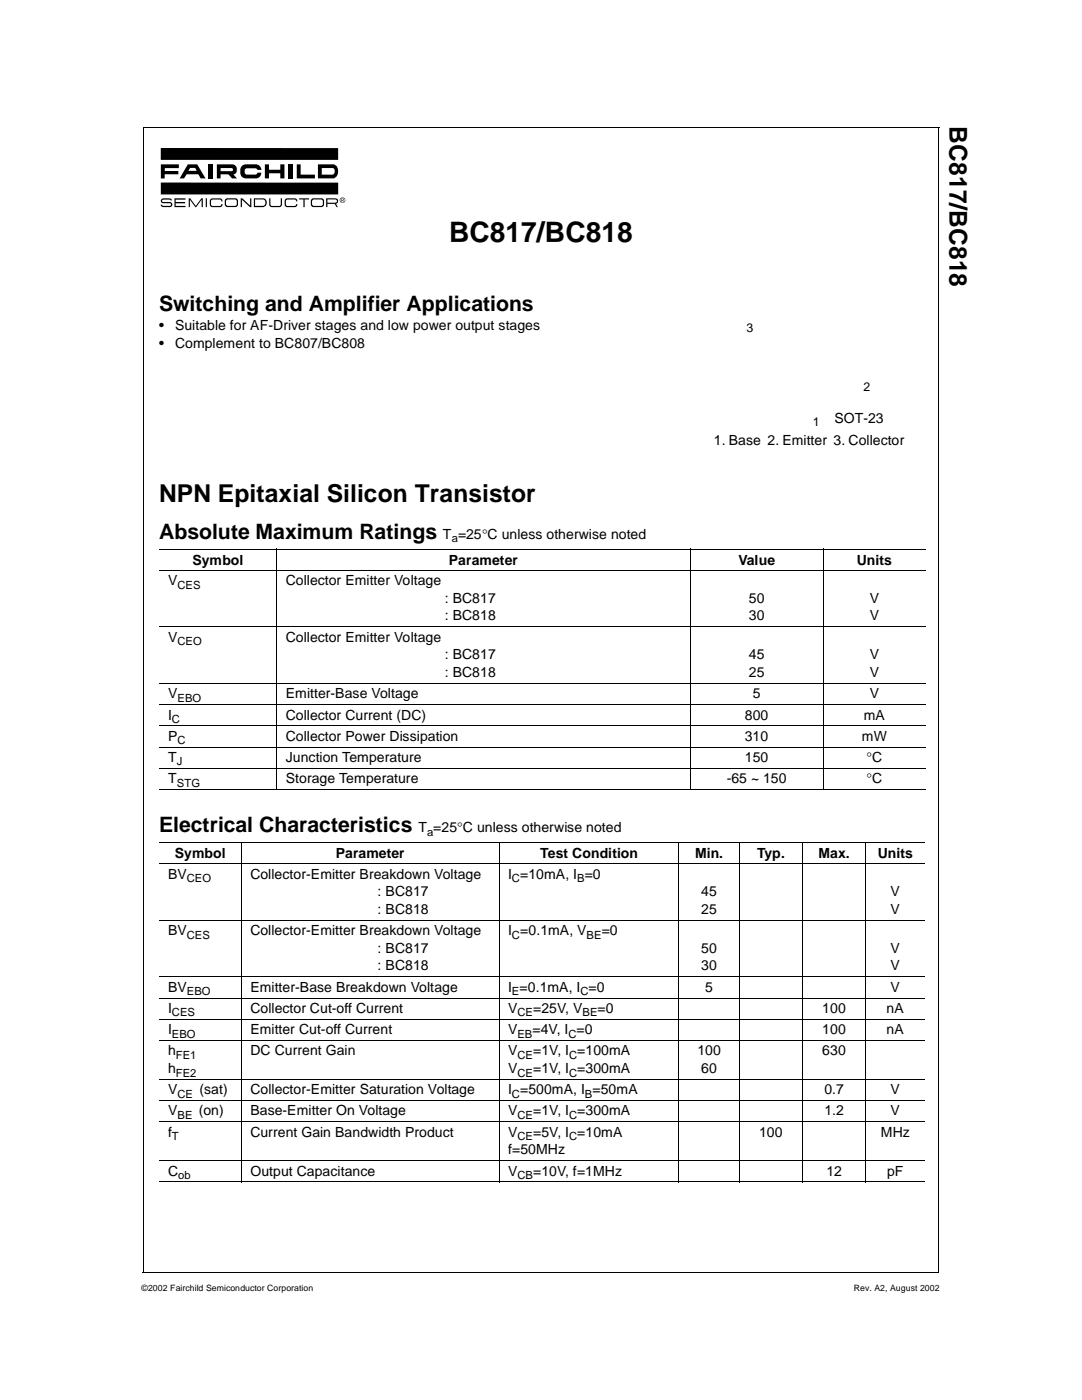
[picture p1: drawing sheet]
<svg xmlns="http://www.w3.org/2000/svg" width="216mm" height="279mm" viewBox="0 0 216 279" stroke-linecap="round" stroke-linejoin="round" font-family="sans-serif">
<defs><g id="words">
<text font-size="5.6" x="89.6" y="48.2">BC817/BC818</text>
<g font-size="4.9">
<text x="189.5" y="25.2" transform="rotate(90 189.5 25.2)">BC817/BC818</text>
<text x="31.7" y="100.2">NPN Epitaxial Silicon Transistor</text>
</g>
<g font-size="4.2">
<text x="31.7" y="62">Switching and Amplifier Applications</text>
<text x="31.7" y="107.5">Absolute Maximum Ratings</text>
<text x="31.7" y="166">Electrical Characteristics</text>
</g>
<g font-size="2.8">
<text x="31.7" y="66">•</text>
<text x="34.9" y="66">Suitable for AF-Driver stages and low power output stages</text>
<text x="31.7" y="69.5">•</text>
<text x="34.9" y="69.5">Complement to BC807/BC808</text>
<text x="142.5" y="88.8">1. Base 2. Emitter 3. Collector</text>
<text x="166.5" y="84.4">SOT-23</text>
<text x="88.4" y="107.5">T =25°C unless otherwise noted</text>
<text x="38.4" y="112.7">Symbol</text>
<text x="89.6" y="112.7">Parameter</text>
<text x="147.3" y="112.7">Value</text>
<text x="170.9" y="112.7">Units</text>
<text x="33.5" y="116.8">V</text>
<text x="57" y="116.8">Collector Emitter Voltage</text>
<text x="88.8" y="120.3">: BC817</text>
<text x="88.8" y="123.8">: BC818</text>
<text x="149.4" y="120.3">50</text>
<text x="149.4" y="123.8">30</text>
<text x="173.6" y="120.3">V</text>
<text x="173.6" y="123.8">V</text>
<text x="33.5" y="128.1">V</text>
<text x="57" y="128.1">Collector Emitter Voltage</text>
<text x="88.8" y="131.6">: BC817</text>
<text x="149.4" y="131.6">45</text>
<text x="173.6" y="131.6">V</text>
<text x="88.8" y="135.1">: BC818</text>
<text x="149.4" y="135.1">25</text>
<text x="173.6" y="135.1">V</text>
<text x="33.5" y="139.4">V</text>
<text x="33.5" y="143.6">I</text>
<text x="57" y="139.4">Emitter-Base Voltage</text>
<text x="57" y="143.6">Collector Current (DC)</text>
<text x="148.6" y="143.6">800</text>
<text x="150.2" y="139.4">5</text>
<text x="172.4" y="143.6">mA</text>
<text x="173.6" y="139.4">V</text>
<text x="33.5" y="147.8">P</text>
<text x="57" y="147.8">Collector Power Dissipation</text>
<text x="148.6" y="147.8">310</text>
<text x="172" y="147.8">mW</text>
<text x="33.5" y="152.1">T</text>
<text x="57" y="152.1">Junction Temperature</text>
<text x="148.6" y="152.1">150</text>
<text x="172.9" y="152.1">°C</text>
<text x="33.5" y="156.3">T</text>
<text x="57" y="156.3">Storage Temperature</text>
<text x="145" y="156.3">-65 ~ 150</text>
<text x="172.9" y="156.3">°C</text>
<text x="83.5" y="166">T =25°C unless otherwise noted</text>
<text x="34.9" y="171.3">Symbol</text>
<text x="67" y="171.3">Parameter</text>
<text x="107.8" y="171.3">Test Condition</text>
<text x="138.7" y="171.3">Min.</text>
<text x="151.1" y="171.3">Typ.</text>
<text x="163.3" y="171.3">Max.</text>
<text x="175.1" y="171.3">Units</text>
<text x="33.5" y="175.3">BV</text>
<text x="50" y="175.3">Collector-Emitter Breakdown Voltage</text>
<text x="75.4" y="178.9">: BC817</text>
<text x="101.4" y="175.3">I =10mA, I =0</text>
<text x="139.9" y="178.9">45</text>
<text x="177.7" y="178.9">V</text>
<text x="75.4" y="182.4">: BC818</text>
<text x="139.9" y="182.4">25</text>
<text x="177.7" y="182.4">V</text>
<text x="33.5" y="186.6">BV</text>
<text x="50" y="186.6">Collector-Emitter Breakdown Voltage</text>
<text x="75.4" y="190.2">: BC817</text>
<text x="101.4" y="186.6">I =0.1mA, V</text>
<text x="120.1" y="186.6">=0</text>
<text x="139.9" y="190.2">50</text>
<text x="177.7" y="190.2">V</text>
<text x="33.5" y="197.9">BV</text>
<text x="50" y="197.9">Emitter-Base Breakdown Voltage</text>
<text x="75.4" y="193.7">: BC818</text>
<text x="101.4" y="197.9">I =0.1mA, I =0</text>
<text x="139.9" y="193.7">30</text>
<text x="140.7" y="197.9">5</text>
<text x="177.7" y="197.9">V</text>
<text x="177.7" y="193.7">V</text>
<text x="33.5" y="202.1">I</text>
<text x="50" y="202.1">Collector Cut-off Current</text>
<text x="101.4" y="202.1">V</text>
<text x="106.4" y="202.1">=25V, V</text>
<text x="119.3" y="202.1">=0</text>
<text x="164.1" y="202.1">100</text>
<text x="176.9" y="202.1">nA</text>
<text x="33.5" y="206.4">I</text>
<text x="50" y="206.4">Emitter Cut-off Current</text>
<text x="101.4" y="206.4">V</text>
<text x="106.3" y="206.4">=4V, I =0</text>
<text x="164.1" y="206.4">100</text>
<text x="176.9" y="206.4">nA</text>
<text x="33.5" y="214.1">h</text>
<text x="33.5" y="210.6">h</text>
<text x="50" y="210.6">DC Current Gain</text>
<text x="101.4" y="214.1">V</text>
<text x="101.4" y="210.6">V</text>
<text x="106.4" y="210.6">=1V, I =100mA</text>
<text x="106.4" y="214.1">=1V, I =300mA</text>
<text x="139.1" y="210.6">100</text>
<text x="139.9" y="214.1">60</text>
<text x="164.1" y="210.6">630</text>
<text x="33.5" y="218.4">V</text>
<text x="39.8" y="218.4">(sat)</text>
<text x="50" y="218.4">Collector-Emitter Saturation Voltage</text>
<text x="101.4" y="218.4">I =500mA, I =50mA</text>
<text x="164.5" y="218.4">0.7</text>
<text x="177.7" y="218.4">V</text>
<text x="33.5" y="226.8">f</text>
<text x="33.5" y="222.6">V</text>
<text x="39.7" y="222.6">(on)</text>
<text x="50" y="222.6">Base-Emitter On Voltage</text>
<text x="50" y="226.8">Current Gain Bandwidth Product</text>
<text x="101.4" y="226.8">V</text>
<text x="101.4" y="222.6">V</text>
<text x="106.4" y="222.6">=1V, I =300mA</text>
<text x="106.4" y="226.8">=5V, I =10mA</text>
<text x="151.5" y="226.8">100</text>
<text x="164.5" y="222.6">1.2</text>
<text x="175.8" y="226.8">MHz</text>
<text x="177.7" y="222.6">V</text>
<text x="101.4" y="230.4">f=50MHz</text>
<text x="33.5" y="234.6">C</text>
<text x="50" y="234.6">Output Capacitance</text>
<text x="101.4" y="234.6">V</text>
<text x="106.4" y="234.6">=10V, f=1MHz</text>
<text x="164.9" y="234.6">12</text>
<text x="177" y="234.6">pF</text>
</g>
<g font-size="2.5">
<text x="149" y="66.3">3</text>
<text x="172.3" y="77.9">2</text>
<text x="162.2" y="85">1</text>
</g>
<g font-size="2.2">
<text x="90.1" y="108.2">a</text>
<text x="35.4" y="117.5">CES</text>
<text x="35.4" y="128.7">CEO</text>
<text x="35.4" y="140">EBO</text>
<text x="34.3" y="144.3">C</text>
<text x="35.4" y="148.5">C</text>
<text x="35.3" y="152.7">J</text>
<text x="35.3" y="157">STG</text>
<text x="85.2" y="166.8">a</text>
<text x="37.3" y="176">CEO</text>
<text x="102.2" y="176">C</text>
<text x="115.1" y="176">B</text>
<text x="37.3" y="187.3">CES</text>
<text x="102.2" y="187.3">C</text>
<text x="117" y="187.3">BE</text>
<text x="34.3" y="202.9">CES</text>
<text x="37.3" y="198.6">EBO</text>
<text x="102.2" y="198.6">E</text>
<text x="103.3" y="202.9">CE</text>
<text x="115.8" y="198.6">C</text>
<text x="116.2" y="202.9">BE</text>
<text x="34.3" y="207.1">EBO</text>
<text x="103.3" y="207.1">EB</text>
<text x="113.5" y="207.1">C</text>
<text x="35.1" y="211.3">FE1</text>
<text x="35.1" y="214.8">FE2</text>
<text x="103.3" y="211.3">CE</text>
<text x="103.3" y="214.8">CE</text>
<text x="113.6" y="211.3">C</text>
<text x="113.6" y="214.8">C</text>
<text x="35.4" y="219.1">CE</text>
<text x="102.2" y="219.1">C</text>
<text x="116.7" y="219.1">B</text>
<text x="34.3" y="227.5">T</text>
<text x="35.4" y="223.3">BE</text>
<text x="103.3" y="223.3">CE</text>
<text x="103.3" y="227.5">CE</text>
<text x="113.6" y="223.3">C</text>
<text x="113.6" y="227.5">C</text>
<text x="35.6" y="235.3">ob</text>
<text x="103.3" y="235.3">CB</text>
</g>
<g font-size="1.7">
<text x="28.2" y="257.6">©2002 Fairchild Semiconductor Corporation</text>
<text x="170.4" y="257.6">Rev. A2, August 2002</text>
</g>
</g></defs>
<path d="M28.6 25.4h158.8M28.6 25.3v228.7M187.3 25.4v228.7M28.5 254h158.8" fill="none" stroke="#000" stroke-width=".2"/>
<path d="M32 29.4h36.9v12h-36.9z" fill="#fff"/>
<g fill="#000">
<path d="M32.1 32.8h3.6v.8h-2.8v.5h2.7v.7h-2.7v.8h-.8zM34.8 39.6h2.2v.2h-1.9v.5h1.8v.3h-1.8v.5h1.9v.2h-2.2zM37.7 39.6h.3l1.1 1.5 1.1-1.5h.3v1.7h-.3v-1.5l-1 1.5h-.2l-1.1-1.5v1.5h-.2zM41.1 39.6h.2v1.7h-.2zM41.6 32.8h.8v2.8h-.8zM48.2 33.2l.5-.3 .3-.1h2.1a1.12 1.12 0 0 1 1.1 1.1h-.8l-.5-.3h-1.9a.7 .7 0 0 0 .3 1.2h1.6l.5-.3h.7a1.08 1.08 0 0 1-1 1.1h-2.1a1.46 1.46 0 0 1-.8-2.4zM52.9 32.8h.8v1.1h2.2v-1.1h.9v2.8h-.9v-1h-2.2v1h-.8zM53.7 39.6h.3v1.2l.1 .3h1.8l.1-.4v-1.1h.3v1.1a.54 .54 0 0 1-.6 .6h-1.7l-.3-.5zM57.6 32.8h.8v2.8h-.8zM59.2 32.8h.8v2.1h2.8v.7h-3.6zM59.7 39.6h2v.2h-.9v1.5h-.3v-1.5h-.8zM32.1 29.5l35.4 .1v2.3h-35.4z"/>
<path d="M32.1 36.4l35.4 .1v2.3h-35.4zM32.2 39.8l.4-.2h1.5l.2 .4-.6-.2h-1.1l-.3 .3 .3 .2h1.3a.51 .51 0 0 1 .5 .5 .51 .51 0 0 1-.5 .5h-1.6l-.2-.4h.2l.3 .2h1.3l.2-.3-.2-.2h-1.3a.47 .47 0 0 1-.4-.3 .47 .47 0 0 1 0-.5zM42.1 39.7l1.8-.1a.54 .54 0 0 1 .5 .6h-.2l-.1-.2-.2-.2h-1.5l-.3 .2v.8l.3 .3h1.5l.2-.2 .1-.2h.2a.54 .54 0 0 1-.5 .6h-1.8a1.19 1.19 0 0 1 0-1.6zM48 39.6h.3l1.6 1.4v-1.4h.3v1.7h-.3l-1.6-1.4v1.4h-.3zM57.1 39.7l1.7-.1a.54 .54 0 0 1 .5 .6h-.2v-.2l-.3-.2h-1.4l-.3 .2-.1 .8 .4 .3h1.4l.3-.2v-.2h.2a.54 .54 0 0 1-.5 .6h-1.7a1.19 1.19 0 0 1 0-1.6z"/>
<path d="M37.5 32.8l-1.7 2.8h.9l.5-.8h2.4l.5 .8h.9l-1.7-2.8zM37.9 33.5h1l.4 .6h-1.7z"/>
<path d="M43.3 32.8v2.8h.7v-.8h1.6l.7 .8h1l-.7-.8a1.04 1.04 0 0 0 .7-1 1.04 1.04 0 0 0-.9-1zM44 33.5h2.2a.31 .31 0 0 1 .3 .4 .31 .31 0 0 1-.3 .3h-2.2z"/>
<path d="M45.1 39.6a1.19 1.19 0 0 0 0 1.7h2.1a1.19 1.19 0 0 0 0-1.7zM45.1 40l.4-.2 1.6 .1a.95 .95 0 0 1 .1 1l-.3 .2-1.6-.1a.95 .95 0 0 1-.2-1z"/>
<path d="M50.7 39.6v1.7h1.8a.89 .89 0 0 0 .7-1 .89 .89 0 0 0-1-.7zM50.9 39.8h1.6a.67 .67 0 0 1 .5 .6 .67 .67 0 0 1-.5 .7h-1.6z"/>
<path d="M62.3 39.6a1.19 1.19 0 0 0 0 1.7h2.1a1.19 1.19 0 0 0 0-1.7zM62.3 40l.3-.2 1.6 .1a.95 .95 0 0 1 .2 1l-.4 .2-1.5-.1a.95 .95 0 0 1-.2-1z"/>
<path d="M63.4 32.8v2.8h3.2a1.55 1.55 0 0 0 .9-1.4 1.55 1.55 0 0 0-.9-1.4zM64.2 33.5h2.2a.72 .72 0 0 1 .4 .7 .72 .72 0 0 1-.4 .7h-2.2z"/>
<path d="M67.9 40a.47 .47 0 0 1 .9 0 .47 .47 0 0 1-.9 0zM67.8 40a.56 .56 0 0 0 1.1 0 .56 .56 0 0 0-1.1 0zM68.1 39.6v.7l.1-.3 .4 .3-.2-.3 .2-.2v-.1zM68.2 39.7h.3v.2h-.3z"/>
<path d="M65.1 39.6v1.7h.2v-.6h1.5l.4 .6h.2l-.3-.6h.1a.63 .63 0 0 0 .1-1l-.5-.1zM65.3 39.8h1.7l.2 .4-.3 .3h-1.6z"/>
</g>
<g fill="none" stroke="#000" stroke-width=".2">
<path d="M31.7 109.6h153M31.7 113.8h153M55.2 109.5v48.1M137.7 109.5v48.1M164.3 109.5v48.1M31.7 125.1h153M31.7 136.4h153M31.7 140.6h153M31.7 144.9h153M31.7 149.1h153M31.7 153.3h153M31.7 157.6h153"/>
<path d="M31.7 168.1h152.8M31.7 172.4h152.8M48.2 168.1v67.9M99.6 168.1v67.9M135.5 168.1v67.9M147.5 168.1v67.9M160.1 168.1v67.9M172.8 168.1v67.9M31.7 183.7h152.8M31.7 194.9h152.8M31.7 199.2h152.8M31.7 203.4h152.8"/>
<path d="M31.7 207.6h152.8M31.7 215.4h152.8M31.7 219.7h152.8M31.7 223.9h152.8M31.7 231.6h152.8M31.7 235.9h152.8"/>
</g>
<path d="M142.2 58.8h36v25.4h-36z" fill="#fff"/>
<use href="#words"/>
</svg>
